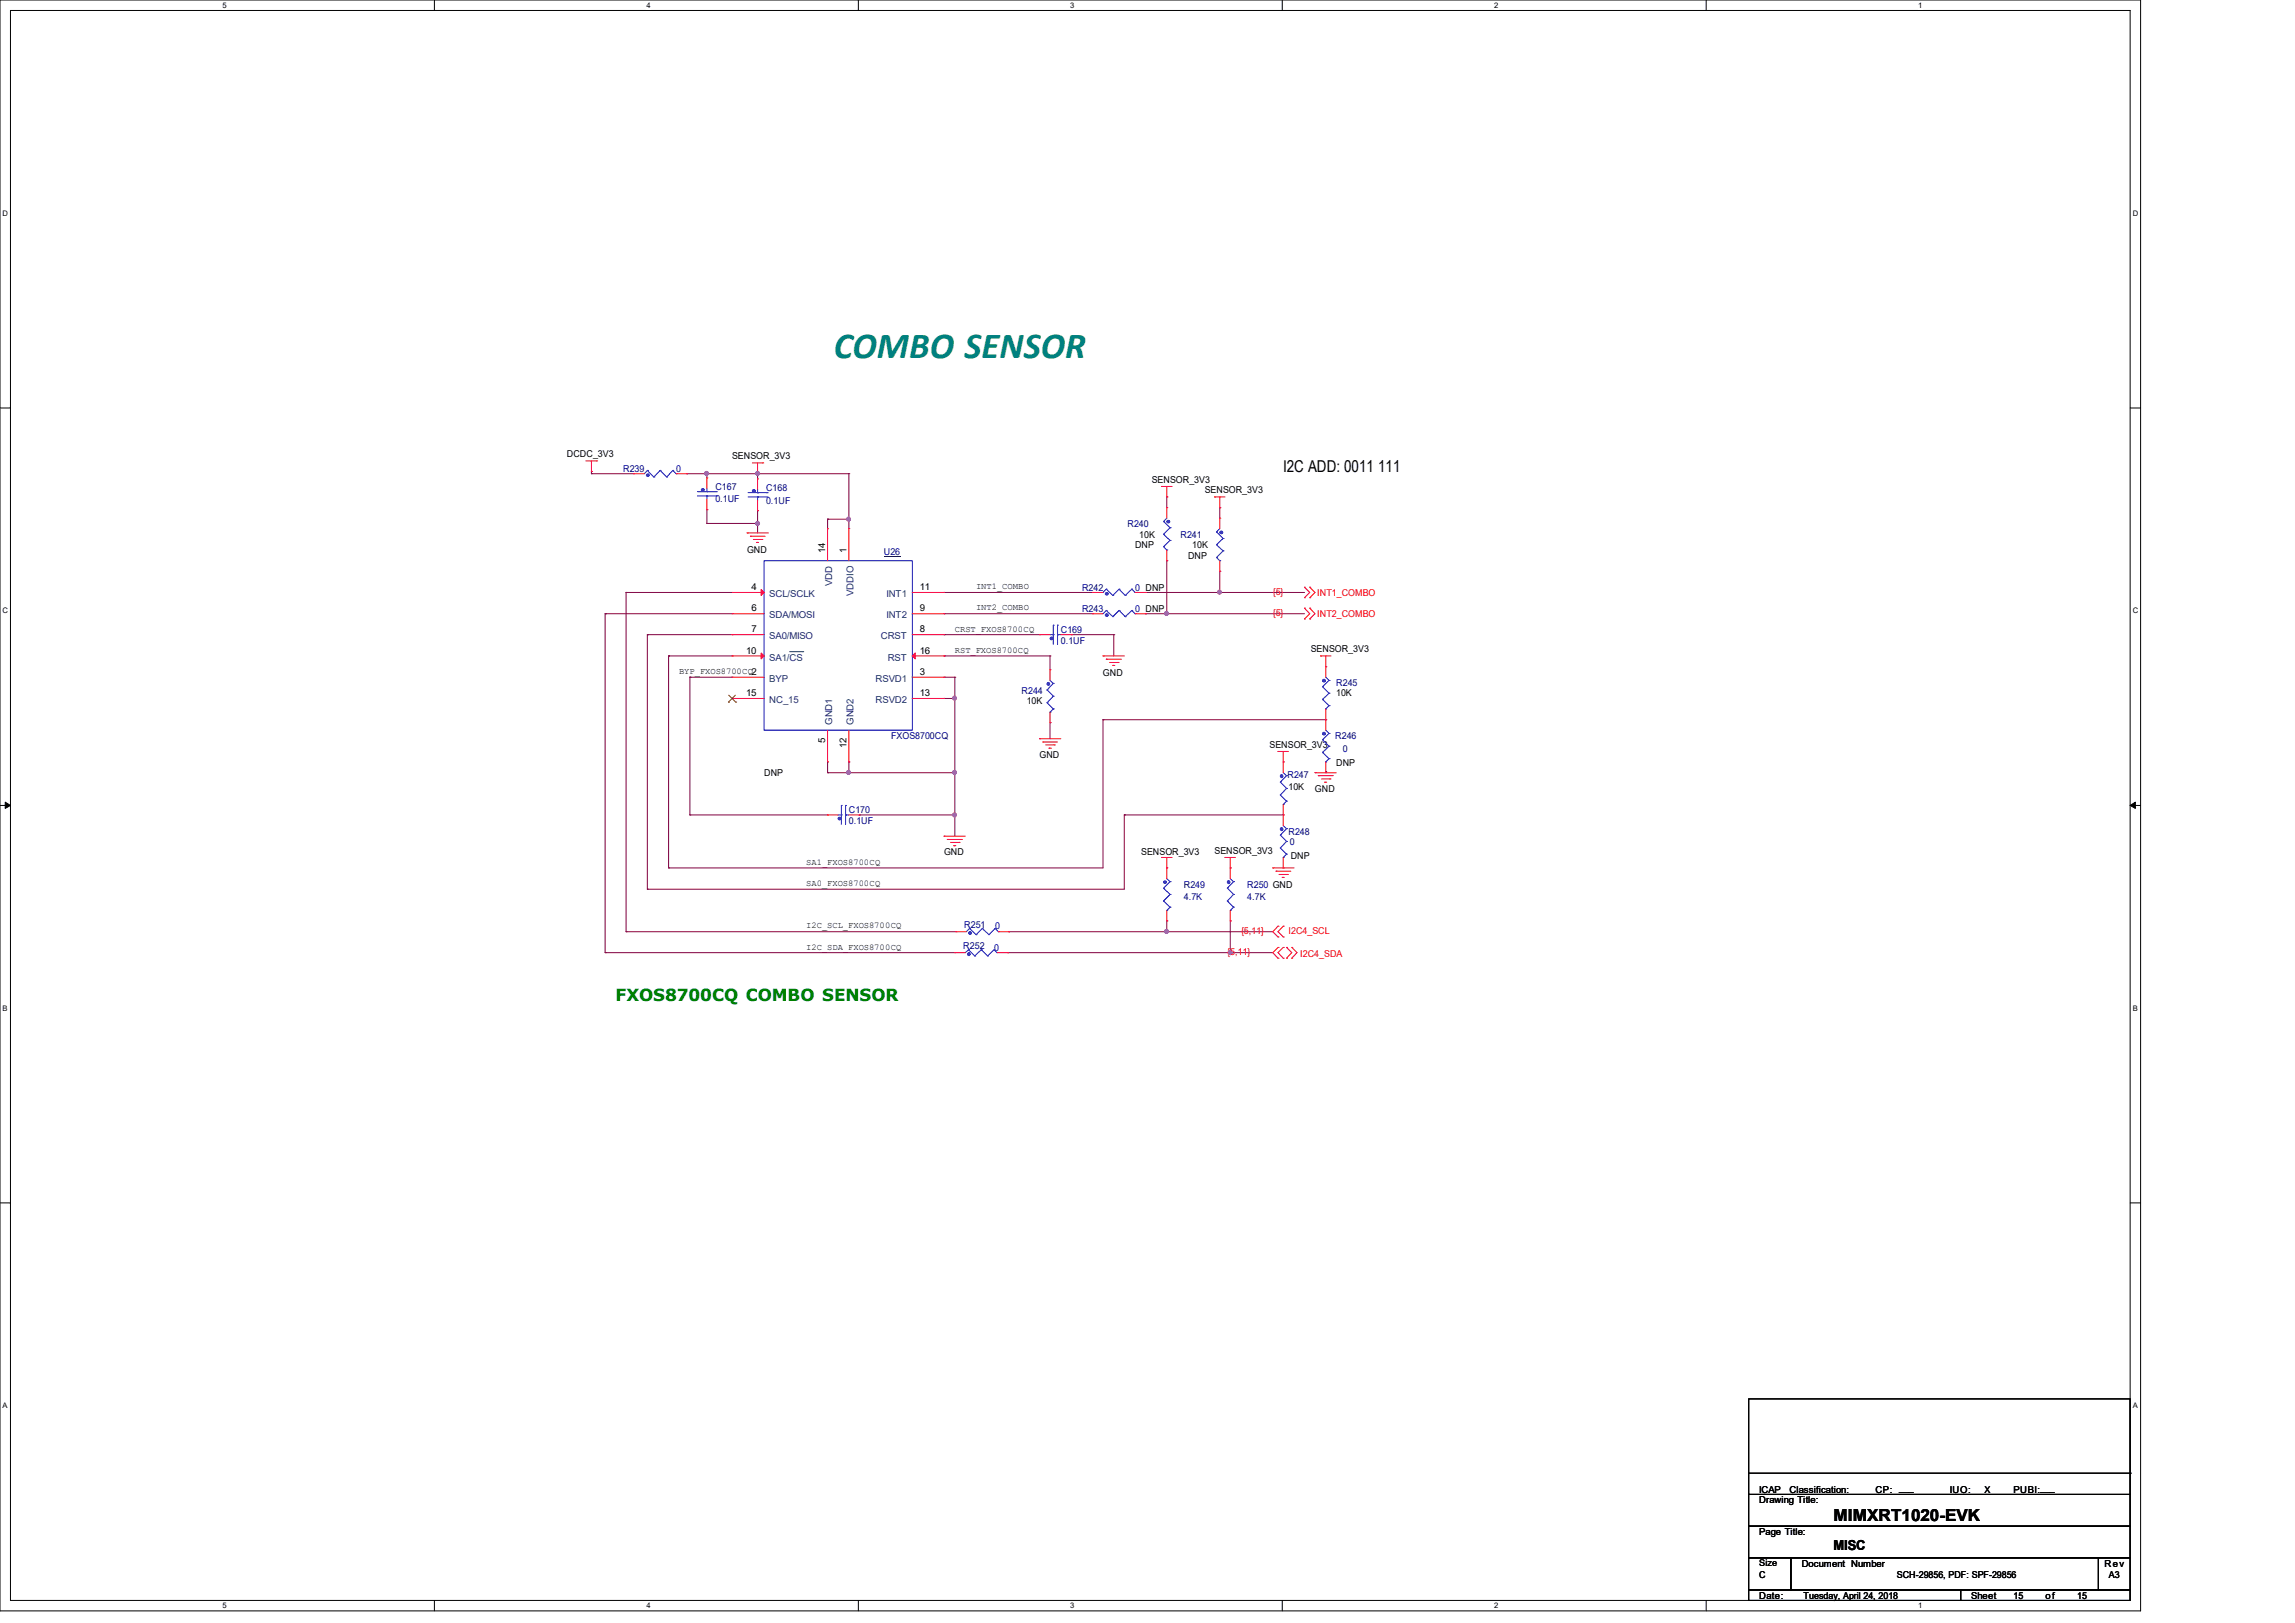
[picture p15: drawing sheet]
<svg xmlns="http://www.w3.org/2000/svg" width="297mm" height="210mm" viewBox="0 0 297 210" stroke-linecap="round" stroke-linejoin="round" font-family="sans-serif">
<defs><g id="words">
<text font-size="4.7" fill="#008080" x="107.9" y="46.4">COMBO SENSOR</text>
<text font-size="2.2" fill="#008000" x="79.7" y="129.6">FXOS8700CQ COMBO SENSOR</text>
<text font-size="2.2" x="237.3" y="196.8">MIMXRT1020-EVK</text>
<text font-size="2.1" x="166.1" y="61.1">I2C ADD: 0011 111</text>
<text font-size="1.8" x="237.3" y="200.5">MISC</text>
<g font-size="1.2">
<text x="73.4" y="59.1">DCDC_3V3</text>
<text x="94.7" y="59.4">SENSOR_3V3</text>
<text x="149.1" y="62.4">SENSOR_3V3</text>
<text x="155.9" y="63.8">SENSOR_3V3</text>
<text x="96.7" y="71.5">GND</text>
<text x="106.8" y="71.6" transform="rotate(-90 106.8 71.6)">14</text>
<text x="109.6" y="71.6" transform="rotate(-90 109.6 71.6)">1</text>
<text x="146.9" y="70.9">DNP</text>
<text x="147.4" y="69.6">10K</text>
<text x="154.3" y="70.9">10K</text>
<text x="97.2" y="76.4">4</text>
<text x="119" y="76.4">11</text>
<text x="153.8" y="72.3">DNP</text>
<text x="97.2" y="79.1">6</text>
<text x="97.2" y="81.8">7</text>
<text x="119" y="81.8">8</text>
<text x="119" y="79.1">9</text>
<text x="96.6" y="84.6">10</text>
<text x="119" y="87.3">3</text>
<text x="119" y="84.6">16</text>
<text x="142.7" y="87.4">GND</text>
<text x="169.6" y="84.4">SENSOR_3V3</text>
<text x="96.6" y="90.1">15</text>
<text x="119" y="90.1">13</text>
<text x="132.9" y="91.1">10K</text>
<text x="172.9" y="90.1">10K</text>
<text x="98.9" y="100.4">DNP</text>
<text x="106.8" y="96.1" transform="rotate(-90 106.8 96.1)">5</text>
<text x="109.6" y="96.8" transform="rotate(-90 109.6 96.8)">12</text>
<text x="134.5" y="98.1">GND</text>
<text x="164.3" y="96.7">SENSOR_3V3</text>
<text x="172.9" y="99.1">DNP</text>
<text x="166.7" y="102.2">10K</text>
<text x="170.2" y="102.5">GND</text>
<text x="122.2" y="110.7">GND</text>
<text x="147.7" y="110.6">SENSOR_3V3</text>
<text x="157.2" y="110.4">SENSOR_3V3</text>
<text x="167" y="111.1">DNP</text>
<text x="227.7" y="194.5">Drawing Title:</text>
<text x="227.7" y="193.2">ICAP</text>
<text x="231.6" y="193.2">Classification:</text>
<text x="242.7" y="193.2">CP:</text>
<text x="245.8" y="193">___</text>
<text x="252.4" y="193.2">IUO:</text>
<text x="256.2" y="193.2">_X_</text>
<text x="260.6" y="193.2">PUBI:___</text>
<text x="227.7" y="202.7">Size</text>
<text x="227.7" y="198.6">Page Title:</text>
<text x="233.2" y="202.7">Document Number</text>
<text x="272.4" y="202.7">Rev</text>
<text x="227.7" y="204.1">C</text>
<text x="227.7" y="206.9">Date:</text>
<text x="233.4" y="206.9">Tuesday, April 24, 2018</text>
<text x="245.5" y="204.1">SCH-29856, PDF: SPF-29856</text>
<text x="255.1" y="206.9">Sheet</text>
<text x="260.6" y="206.9">15</text>
<text x="264.7" y="206.9">of</text>
<text x="268.8" y="206.9">15</text>
<text x="272.9" y="204.1">A3</text>
</g>
<g font-size="1.2" fill="#000080">
<text x="80.6" y="61">R239</text>
<text x="87.5" y="61">0</text>
<text x="92.6" y="63.4">C167</text>
<text x="92.6" y="65">0.1UF</text>
<text x="99.1" y="63.5">C168</text>
<text x="99.1" y="65.2">0.1UF</text>
<text x="114.4" y="71.9">U26</text>
<text x="145.9" y="68.2">R240</text>
<text x="152.8" y="69.6">R241</text>
<text x="140" y="76.4">R242</text>
<text x="146.9" y="76.4">0 DNP</text>
<text x="137.3" y="81.9">C169</text>
<text x="137.3" y="83.3">0.1UF</text>
<text x="140" y="79.2">R243</text>
<text x="146.9" y="79.2">0 DNP</text>
<text x="132.2" y="89.7">R244</text>
<text x="172.9" y="88.8">R245</text>
<text x="115.3" y="95.6">FXOS8700CQ</text>
<text x="172.8" y="95.6">R246</text>
<text x="166.6" y="100.7">R247</text>
<text x="173.8" y="97.3">0</text>
<text x="109.9" y="105.2">C170</text>
<text x="109.9" y="106.6">0.1UF</text>
<text x="166.7" y="108">R248</text>
<text x="166.9" y="109.3">0</text>
<text x="153.2" y="114.8">R249</text>
<text x="153.2" y="116.5">4.7K</text>
<text x="161.4" y="114.8">R250 GND</text>
<text x="161.4" y="116.5">4.7K</text>
<text x="124.7" y="122.8">R252</text>
<text x="124.8" y="120.1">R251</text>
<text x="128.6" y="123.1">0</text>
<text x="128.8" y="120.2">0</text>
</g>
<g font-size="1.2" fill="#004080">
<text x="99.6" y="77.3">SCL/SCLK</text>
<text x="107.7" y="75.9" transform="rotate(-90 107.7 75.9)">VDD</text>
<text x="110.4" y="77.2" transform="rotate(-90 110.4 77.2)">VDDIO</text>
<text x="114.7" y="77.3">INT1</text>
<text x="99.6" y="80">SDA/MOSI</text>
<text x="99.6" y="82.7">SA0/MISO</text>
<text x="114" y="82.7">CRST</text>
<text x="114.7" y="80">INT2</text>
<text x="99.6" y="88.2">BYP</text>
<text x="99.6" y="85.5">SA1/CS</text>
<text x="113.3" y="88.2">RSVD1</text>
<text x="114.9" y="85.5">RST</text>
<text x="99.6" y="91">NC_15</text>
<text x="107.7" y="93.8" transform="rotate(-90 107.7 93.8)">GND1</text>
<text x="110.4" y="93.8" transform="rotate(-90 110.4 93.8)">GND2</text>
<text x="113.3" y="91">RSVD2</text>
</g>
<g font-size="1.2" fill="#f00">
<text x="164.7" y="77">{5}</text>
<text x="170.5" y="77.1">INT1_COMBO</text>
<text x="164.7" y="79.7">{5}</text>
<text x="170.5" y="79.8">INT2_COMBO</text>
<text x="158.8" y="123.6">{5,11}</text>
<text x="160.6" y="120.9">{5,11}</text>
<text x="166.7" y="120.9">I2C4_SCL</text>
<text x="168.3" y="123.9">I2C4_SDA</text>
</g>
<g font-size="1.1">
<text x="126.3" y="76.2">INT1_COMBO</text>
<text x="123.6" y="81.7">CRST_FXOS8700CQ</text>
<text x="126.3" y="79">INT2_COMBO</text>
<text x="87.9" y="87.2">BYP_FXOS8700CQ2</text>
<text x="123.6" y="84.5">RST_FXOS8700CQ</text>
<text x="104.4" y="111.9">SA1_FXOS8700CQ</text>
<text x="104.4" y="114.7">SA0_FXOS8700CQ</text>
<text x="104.4" y="120.1">I2C_SCL_FXOS8700CQ</text>
<text x="104.4" y="122.9">I2C_SDA_FXOS8700CQ</text>
</g>
<g font-size="1">
<text x="28.8" y="1">5</text>
<text x="83.7" y="1">4</text>
<text x="138.5" y="1">3</text>
<text x="193.4" y="1">2</text>
<text x="248.2" y="1">1</text>
<text x=".3" y="27.9">D</text>
<text x="276" y="27.9">D</text>
<text x=".3" y="79.4">C</text>
<text x="276" y="79.4">C</text>
<text x=".3" y="130.8">B</text>
<text x="276" y="130.8">B</text>
<text x=".3" y="182.2">A</text>
<text x="276" y="182.2">A</text>
<text x="28.8" y="208.1">5</text>
<text x="83.7" y="208.1">4</text>
<text x="138.5" y="208.1">3</text>
<text x="193.4" y="208.1">2</text>
<text x="248.2" y="208.1">1</text>
</g>
</g></defs>
<path d="M0 0h277v208.4h-277zM1.4 1.4h274.3v205.7h-274.3z" fill="none" stroke="#000" stroke-width=".13"/>
<g fill="#fff">
<path d="M28.8 .1h.5v1.1h-.5z"/>
<path d="M28.8 207.2h.5v1.1h-.5z"/>
</g>
<path d="M56.2 0v1.4M56.2 207.1v1.3" fill="none" stroke="#000" stroke-width=".13"/>
<g fill="#fff">
<path d="M83.7 .1h.5v1.1h-.5z"/>
<path d="M83.7 207.2h.5v1.1h-.5z"/>
</g>
<path d="M111.1 0v1.4M111.1 207.1v1.3" fill="none" stroke="#000" stroke-width=".13"/>
<g fill="#fff">
<path d="M138.5 .1h.6v1.1h-.6z"/>
<path d="M138.5 207.2h.6v1.1h-.6z"/>
</g>
<path d="M165.9 0v1.4M165.9 207.1v1.3" fill="none" stroke="#000" stroke-width=".13"/>
<g fill="#fff">
<path d="M193.4 .1h.5v1.1h-.5z"/>
<path d="M193.4 207.2h.5v1.1h-.5z"/>
</g>
<path d="M220.8 0v1.4M220.8 207.1v1.3" fill="none" stroke="#000" stroke-width=".13"/>
<g fill="#fff">
<path d="M248.2 .1h.6v1.1h-.6z"/>
<path d="M248.2 207.2h.6v1.1h-.6z"/>
<path d="M.3 27.1h.8v1.1h-.8z"/>
<path d="M276 27.1h.7v1.1h-.7z"/>
<path d="M.3 78.5h.8v1.1h-.8z"/>
<path d="M276 78.5h.7v1.1h-.7z"/>
</g>
<path d="M0 52.8h1.4M275.7 52.8h1.3" fill="none" stroke="#000" stroke-width=".13"/>
<g fill="#fff">
<path d="M.3 129.9h.7v1.1h-.7z"/>
<path d="M276 129.9h.6v1.1h-.6z"/>
</g>
<path d="M0 104.2h1.4M275.7 104.2h1.3" fill="none" stroke="#000" stroke-width=".13"/>
<path d="M.7 103.8l.7 .4-.7 .4zM275.7 104.2l.7-.4v.8z" fill="#000" stroke="#000" stroke-width=".13"/>
<g fill="#fff">
<path d="M.3 181.4h.7v1.1h-.7z"/>
<path d="M276 181.4h.6v1.1h-.6z"/>
</g>
<path d="M0 155.7h1.4M275.7 155.7h1.3M226.3 193.4h49.4v4.1h-49.4zM226.3 197.5h49.4v4.1h-49.4zM226.3 181h49.4v12.4h-49.4zM226.3 190.6h49.4M275.7 190.6h.1M226.3 201.6h5.5v4.1h-5.5zM226.3 205.7h27.4v1.4h-27.4zM231.8 201.6h39.8v4.1h-39.8zM253.7 205.7h22v1.4h-22zM271.6 201.6h4.1v4.1h-4.1z" fill="none" stroke="#000" stroke-width=".13"/>
<g fill="none" stroke="#800040" stroke-width=".13">
<path d="M76.5 61.3h.1M76.5 61h.1M76.5 61.3h5.5M76.5 61v.3M78.3 79.4h.1M78.3 79.4h16.4M78.3 79.4v43.9M81 76.7h.1M81 76.7h13.7M81 76.7v43.9M88.9 61.3h.1M88.9 61.3h21"/>
<path d="M91.5 66h.1M91.5 67.7h.1M91.5 61.3h.1M91.5 61.3v.5M91.5 66v1.7M91.5 67.7h6.5M98 66.1h.1M98 67.7h.1M98 61.3h.1M98 61.3v.7M98 66.1v2.9M107.1 67.2h.1"/>
<path d="M107.1 67.2v1.2M107.1 67.2h2.8M109.9 61.3h.1M109.9 67.2h.1M109.9 61.3v7.1M122.2 79.4h.1M122.2 76.7h.1M122.2 76.7h19.2M122.2 79.4h19.2M148.3 76.7h.1M148.3 79.4h.1M148.3 76.7h20.5"/>
<path d="M148.3 79.4h20.5M151 79.4h.1M151 72.6h.1M151 64.3h.1M151 64.3v1.4M151 72.6v6.8M157.9 76.7h.1M157.9 73.9h.1M157.9 65.7h.1M157.9 65.7v1.4M157.9 73.9v2.8M83.8 82.1h.1"/>
<path d="M83.8 82.1h10.9M83.8 82.1v33M86.5 84.9h.1M86.5 84.9h8.2M86.5 84.9v27.4M89.3 87.6h.1M89.3 87.6v17.9M89.3 87.6h5.4M107.1 100h.1M107.1 98.6h.1M107.1 100h16.5M107.1 98.6v1.4"/>
<path d="M109.9 100h.1M109.9 98.6h.1M109.9 98.6v1.4M122.2 90.4h.1M122.2 84.9h.1M122.2 87.6h.1M122.2 82.1h.1M122.2 90.4h1.4M122.2 84.9h13.7M122.2 87.6h1.4M122.2 82.1h12.3M123.6 90.4h.1"/>
<path d="M123.6 87.6h.1M123.6 100h.1M123.6 87.6v20.6M135.9 93.5h.1M135.9 84.9h.1M135.9 84.9v1.8M135.9 93.5v2.1M138.6 82.1h.1M138.6 82.1h5.5M142.7 93.1h.1M142.7 93.1v19.2h-56.2M142.7 93.1h28.9"/>
<path d="M144.1 82.1h.1M144.1 82.1v2.8M171.6 99.8h.1M171.6 99.8v.2M83.8 115.1h.1M86.5 112.3h.1M89.3 105.5h.1M89.3 105.5h17.8M111.2 105.5h.1M111.2 105.5h12.4M123.6 105.5h.1M145.5 105.5h.1"/>
<path d="M145.5 105.5h20.6M145.5 105.5v9.6h-61.7M151 119.2h.1M151 119.2v1.4M159.2 119.2h.1M159.2 119.2v4.1M78.3 123.3h.1M78.3 123.3h45.3M81 120.6h.1M81 120.6h42.7M130.4 123.3h.1M130.4 123.3h34.3"/>
<path d="M130.6 120.6h.1M130.6 120.6h34.1M151 120.6h.1M159.2 123.3h.1"/>
</g>
<g fill="#f0f" stroke="#f0f" stroke-width=".13">
<circle cx="151" cy="79.4" r=".25"/>
<circle cx="123.5" cy="90.3" r=".25"/>
<circle cx="159.2" cy="123.3" r=".25"/>
<circle cx="151" cy="120.5" r=".25"/>
<circle cx="123.5" cy="105.5" r=".25"/>
<circle cx="123.5" cy="99.9" r=".25"/>
<circle cx="109.8" cy="99.9" r=".25"/>
<circle cx="157.8" cy="76.6" r=".25"/>
<circle cx="98" cy="67.7" r=".25"/>
<circle cx="109.8" cy="67.2" r=".25"/>
<circle cx="91.4" cy="61.3" r=".25"/>
<circle cx="98" cy="61.3" r=".25"/>
</g>
<g fill="none" stroke="#f00" stroke-width=".13">
<path d="M75.8 59.6h1.4M76.5 59.6v1.4M77.2 59.6h.1M97.4 59.9h1.3M98 59.9v1.4M98.7 59.9h.1M76.5 61h.1M82 61.3h.1M82 61.3h1.4M87.5 61.3h1.4M88.9 61.3h.1M91.5 61.8h.1"/>
<path d="M91.5 66h.1M91.5 61.8v1.4M91.5 64.6v1.4M94.7 76.7h.1M94.7 79.4h.1M94.7 76.7h4.2M94.7 79.4h4.2M96.7 69h.1M96.7 69h2.7M97.1 69.4h.1M97.1 69.4h1.9M97.5 69.8h1.1"/>
<path d="M97.9 70.2h.1M97.9 70.2h.3M98 61.3h.1M98 62h.1M98 66.1h.1M98 62v1.3M98 64.7v1.4M98.6 69.8h.1M107.1 68.4h.1M107.1 68.4v4.2M109.9 68.4h.1M109.9 68.4v4.2"/>
<path d="M118.1 76.7h4.1M118.1 79.4h4.1M122.2 79.4h.1M122.2 76.7h.1M141.4 76.7h.1M141.4 79.4h.1M141.4 76.7h1.3M141.4 79.4h1.3M146.9 76.7h1.4M146.9 79.4h1.4M148.3 76.7h.1M148.3 79.4h.1"/>
<path d="M150.3 62.9h.1M150.3 62.9h1.4M151 64.3h.1M151 65.7h.1M151 72.6h.1M151 62.9v1.4M151 65.7v1.4M151 71.2v1.4M157.2 64.3h.1M157.2 64.3h1.3M157.9 65.7h.1M157.9 67.1h.1"/>
<path d="M157.9 73.9h.1M157.9 64.3v1.4M157.9 67.1v1.3M157.9 72.6v1.3M168.8 77.3h.1M168.8 76h.1M168.8 78.7h.1M168.8 76l.7 .7-.7 .6M168.8 78.7l.7 .7-.7 .7M169.5 76h.1M169.5 77.3h.1M169.5 78.7h.1"/>
<path d="M169.5 76l.7 .7-.7 .6M169.5 78.7l.7 .7-.7 .7M94.7 87.6h.1M94.7 82.1h.1M94.7 84.9h.1M94.7 90.4h.1M94.7 84.9h4.2M94.7 87.6h4.2M94.7 82.1h4.2M94.7 90.4h4.2M107.1 98.6h.1M107.1 94.5v4.1"/>
<path d="M109.9 98.6h.1M109.9 94.5v4.1M118.1 84.9h4.1M118.1 87.6h4.1M118.1 82.1h4.1M118.1 90.4h4.1M122.2 87.6h.1M122.2 82.1h.1M122.2 90.4h.1M122.2 84.9h.1M134.5 95.6h.1M134.5 82.1h.1"/>
<path d="M134.5 95.6h2.8M134.5 82.1h1.4M135 96h.1M135 96h1.9M135.3 96.4h1.1M135.8 96.8h.1M135.8 96.8h.3M135.9 86.7h.1M135.9 93.5h.1M135.9 86.7v1.4M135.9 92.2v1.3M136.4 96.4h.1"/>
<path d="M137.3 82.1h1.3M138.6 82.1h.1M142.7 84.9h.1M142.7 84.9h2.8M143.2 85.3h.1M143.2 85.3h1.9M143.6 85.7h1.1M144 86.1h.1M144 86.1h.3M144.7 85.7h.1M165.4 97.2h.1M165.4 97.2h1.4"/>
<path d="M166.1 98.6h.1M166.1 97.2v2.8M168.8 80.1h.1M169.5 80.1h.1M170.2 100h.1M170.2 100h2.7M170.9 84.9h.1M170.9 84.9h1.4M171.6 86.3h.1M171.6 93.1h.1M171.6 100h.1M171.6 84.9v2.7"/>
<path d="M171.6 91.7v2.8M171.6 98.6v1.4M107.1 105.5h.1M107.1 105.5h1.4M109.9 105.5h1.3M111.2 105.5h.1M122.2 108.2h.1M122.2 108.2h2.7M122.6 108.6h.1M122.6 108.6h1.9M123 109h1.1M123.4 109.4h.1"/>
<path d="M123.4 109.4h.3M124.1 109h.1M150.3 111h.1M150.3 111h1.4M151 112.3h.1M151 119.2h.1M151 111v2.7M151 117.8v1.4M158.5 111h.1M158.5 111h1.4M159.2 112.3h.1M159.2 119.2h.1"/>
<path d="M159.2 111v2.7M159.2 117.8v1.4M164.7 112.3h.1M164.7 112.3h2.8M165.1 112.7h.1M165.1 112.7h1.9M165.4 119.8h.1M165.4 119.8l-.7 .8 .7 .6M165.5 113.2h1.1M165.9 113.5h.1M165.9 113.5h.3M166.1 119.8h.1"/>
<path d="M166.1 105.5h.1M166.1 112.3h.1M166.1 104.1v2.7M166.1 111v1.3M166.1 119.8l-.7 .8 .7 .6M166.6 113.2h.1M170.6 100.4h.1M170.6 100.4h2M171 100.8h1.1M171.4 101.2h.1M171.4 101.2h.3M172.1 100.8h.1"/>
<path d="M123.6 123.3h.1M123.6 123.3h1.3M123.7 120.6h.1M123.7 120.6h1.4M129 123.3h1.4M129.2 120.6h1.4M130.4 123.3h.1M130.6 120.6h.1M165.4 121.2h.1M165.4 122.6h.1M165.4 124h.1M165.4 122.6l-.7 .7 .7 .7"/>
<path d="M166.1 121.2h.1M166.1 124h.1M166.1 122.6h.1M166.1 122.6l-.7 .7 .7 .7M166.5 124h.1M166.5 122.6h.1M166.5 122.6l.7 .7-.7 .7M167.2 122.6h.1M167.2 124h.1M167.2 122.6l.7 .7-.7 .7"/>
</g>
<g fill="none" stroke="#00f" stroke-width=".13">
<path d="M83.8 60.9h.1M83.8 60.9l-.4 .4M83.8 60.9l.8 .8M84.6 61.7h.1M85.4 60.9h.1M85.4 60.9l-.8 .8M85.4 60.9l.9 .8M86.3 61.7h.1M87.1 60.9h.1M87.1 60.9l-.8 .8M87.1 60.9l.4 .4M87.5 61.3h.1"/>
<path d="M90.3 64.2h2.4M90.3 63.6h2.4M91.5 64.2h.1M91.5 63.6h.1M91.5 63.2v.4M91.5 64.2v.4M92.7 64.2h.1M92.7 63.6h.1M96.8 64.3h2.5M96.8 63.8h2.5M98 64.3h.1M98 63.8h.1"/>
<path d="M98 63.3v.5M98 64.3v.4M98.9 72.6h19.2v21.9h-19.2zM99.3 64.3h.1M99.3 63.8h.1M143.2 76.2h.1M143.2 79h.1M143.2 76.2l-.5 .5M143.2 76.2l.8 .8M143.2 79l-.5 .4M143.2 79l.8 .8M144 77h.1"/>
<path d="M144 79.8h.1M144.8 76.2h.1M144.8 79h.1M144.8 76.2l-.8 .8M144.8 76.2l.8 .8M144.8 79l-.8 .8M144.8 79l.8 .8M145.6 77h.1M145.6 79.8h.1M146.5 76.2h.1M146.5 79h.1M146.5 76.2l-.9 .8"/>
<path d="M146.5 76.2l.4 .5M146.5 79l-.9 .8M146.5 79l.4 .4M146.9 76.7h.1M146.9 79.4h.1M150.6 67.5h.1M150.6 69.1h.1M150.6 70.7h.1M150.6 67.5l.8 .8M150.6 69.1l.8 .8M150.6 70.7l.4 .5M151 71.2h.1"/>
<path d="M151 67.1l-.4 .4M151.4 68.3h.1M151.4 69.9h.1M151.4 68.3l-.8 .8M151.4 69.9l-.8 .8M157.4 68.8h.1M157.4 70.5h.1M157.4 72.1h.1M157.4 68.8l.9 .9M157.4 70.5l.9 .8M157.4 72.1l.5 .5M157.9 72.6h.1"/>
<path d="M157.9 68.4l-.5 .4M158.3 69.7h.1M158.3 71.3h.1M158.3 69.7l-.9 .8M158.3 71.3l-.9 .8M135.5 89.3h.1M135.5 90.9h.1M135.5 89.3l.8 .8M135.5 90.9l.8 .8M135.9 92.2h.1M135.9 88.1l.4 .3M135.9 82.1h.4"/>
<path d="M136.3 88.4h.1M136.3 90.1h.1M136.3 91.7h.1M136.3 80.9h.1M136.3 82.1h.1M136.3 88.4l-.8 .9M136.3 90.1l-.8 .8M136.3 91.7l-.4 .5M136.3 80.9v2.5M136.9 80.9h.1M136.9 82.1h.1M136.9 80.9v2.5"/>
<path d="M136.9 82.1h.4M166.1 100l.4 .4M171.2 88.9h.1M171.2 90.5h.1M171.2 95.7h.1M171.2 97.4h.1M171.2 88.9l.8 .8M171.2 90.5l.8 .8M171.2 95.7l.8 .9M171.2 97.4l.8 .8M171.6 91.7h.1M171.6 98.6h.1"/>
<path d="M171.6 87.6l.4 .5M171.6 94.5l.4 .4M172 88.1h.1M172 89.7h.1M172 91.3h.1M172 94.9h.1M172 96.6h.1M172 98.2h.1M172 98.2l-.4 .4M172 88.1l-.8 .8M172 89.7l-.8 .8M172 91.3l-.4 .4"/>
<path d="M172 94.9l-.8 .8M172 96.6l-.8 .8M108.5 105.5h.4M108.9 104.2h.1M108.9 105.5h.1M108.9 104.2v2.5M109.4 104.2h.1M109.4 105.5h.1M109.4 104.2v2.5M109.4 105.5h.5M150.6 114.9h.1M150.6 116.6h.1"/>
<path d="M150.6 114.9l.8 .8M150.6 116.6l.8 .8M151 117.8h.1M151 113.7l.4 .4M151.4 114.1h.1M151.4 115.7h.1M151.4 117.4h.1M151.4 114.1l-.8 .8M151.4 115.7l-.8 .9M151.4 117.4l-.4 .4M158.8 114.9h.1M158.8 116.6h.1"/>
<path d="M158.8 114.9l.8 .8M158.8 116.6l.8 .8M159.2 117.8h.1M159.2 113.7l.4 .4M159.6 114.1h.1M159.6 115.7h.1M159.6 117.4h.1M159.6 117.4l-.4 .4M159.6 114.1l-.8 .8M159.6 115.7l-.8 .9M165.7 108.1h.1M165.7 109.7h.1"/>
<path d="M165.7 101.2h.1M165.7 102.9h.1M165.7 108.1l.8 .8M165.7 109.7l.8 .8M165.7 101.2l.8 .8M165.7 102.9l.8 .8M166.1 111h.1M166.1 104.1h.1M166.1 106.8l.4 .4M166.5 107.2h.1M166.5 108.9h.1M166.5 110.5h.1"/>
<path d="M166.5 100.4h.1M166.5 102h.1M166.5 103.7h.1M166.5 107.2l-.8 .9M166.5 108.9l-.8 .8M166.5 110.5l-.4 .5M166.5 100.4l-.8 .8M166.5 102l-.8 .9M166.5 103.7l-.4 .4M125.3 122.9h.1M125.3 122.9l-.4 .4M125.3 122.9l.9 .8"/>
<path d="M125.5 120.1h.1M125.5 120.1l-.4 .5M125.5 120.1l.8 .8M126.2 123.7h.1M126.3 120.9h.1M127 122.9h.1M127 122.9l-.8 .8M127 122.9l.8 .8M127.1 120.1h.1M127.1 120.1l-.8 .8M127.1 120.1l.9 .8M127.8 123.7h.1"/>
<path d="M128 120.9h.1M128.7 122.9h.1M128.7 122.9l-.9 .8M128.7 122.9l.3 .4M128.8 120.1h.1M128.8 120.1l-.8 .8M128.8 120.1l.4 .5M129 123.3h.1M129.2 120.6h.1"/>
</g>
<g fill="#00f" stroke="#00f" stroke-width=".13">
<circle cx="83.9" cy="61.5" r=".18"/>
<circle cx="125.5" cy="120.7" r=".18"/>
<circle cx="135.7" cy="88.5" r=".18"/>
<circle cx="91" cy="63.4" r=".18"/>
<circle cx="150.8" cy="114.2" r=".18"/>
<circle cx="143.2" cy="76.8" r=".18"/>
<circle cx="158.1" cy="68.9" r=".18"/>
<circle cx="165.9" cy="107.3" r=".18"/>
<circle cx="159" cy="114.1" r=".18"/>
<circle cx="143.2" cy="79.6" r=".18"/>
<circle cx="165.9" cy="100.4" r=".18"/>
<circle cx="171.4" cy="88.1" r=".18"/>
<circle cx="97.6" cy="63.5" r=".18"/>
<circle cx="136.1" cy="82.6" r=".18"/>
<circle cx="125.4" cy="123.5" r=".18"/>
<circle cx="108.7" cy="105.9" r=".18"/>
<circle cx="151.2" cy="67.5" r=".18"/>
<circle cx="171.4" cy="94.9" r=".18"/>
</g>
<path d="M114.4 72.1h2.1" fill="none" stroke="#000080" stroke-width=".13"/>
<g fill="#f00" stroke="#f00" stroke-width=".13">
<path d="M98.5 76.3l.4 .4-.4 .3z"/>
<path d="M98.5 84.5l.4 .4-.4 .4z"/>
<path d="M118.1 84.9l.3-.4v.8z"/>
</g>
<path d="M102.2 84.3h1.7M103.9 84.3h.1" fill="none" stroke="#004080" stroke-width=".13"/>
<path d="M94.3 90.8h.1M94.3 90l.9 .8M95.2 90l-.9 .8M95.2 90.8h.1" fill="none" stroke="#804000" stroke-width=".13"/>
<use href="#words"/>
</svg>
